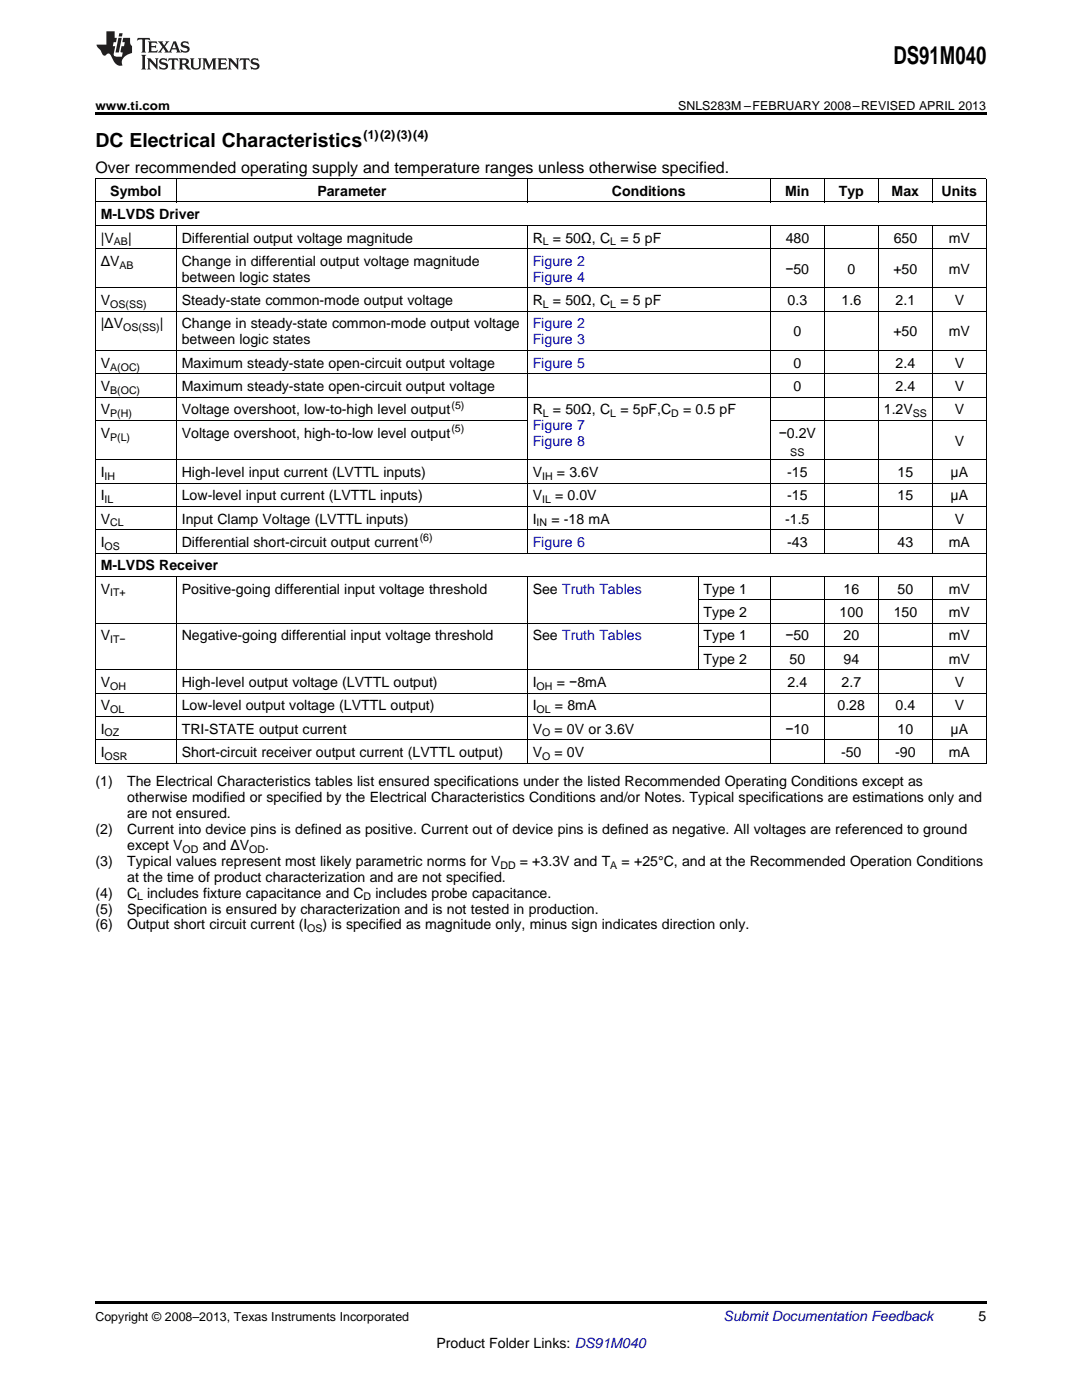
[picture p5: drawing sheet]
<svg xmlns="http://www.w3.org/2000/svg" width="216mm" height="279mm" viewBox="0 0 216 279" stroke-linecap="round" stroke-linejoin="round" font-family="sans-serif">
<defs><g id="words">
<text font-size="4.9" x="178.3" y="12.8">DS91M040</text>
<text font-size="3.9" x="19" y="29.3">DC Electrical Characteristics</text>
<text font-size="3.2" x="19" y="34.4">Over recommended operating supply and temperature ranges unless otherwise specified.</text>
<g font-size="2.8">
<text x="22" y="39.1">Symbol</text>
<text x="63.3" y="39.1">Parameter</text>
<text x="122.1" y="39.1">Conditions</text>
<text x="156.7" y="39.1">Min</text>
<text x="167.4" y="39.1">Typ</text>
<text x="177.9" y="39.1">Max</text>
<text x="187.9" y="39.1">Units</text>
<text x="20.1" y="43.7">M-LVDS Driver</text>
<text x="20.1" y="48.4">|V</text>
<text x="20.1" y="53.1">ΔV</text>
<text x="25.5" y="48.4">|</text>
<text x="36.3" y="48.4">Differential output voltage magnitude</text>
<text x="36.3" y="53.1">Change in differential output voltage magnitude</text>
<text x="106.3" y="48.4">R</text>
<text x="110.3" y="48.4">= 50Ω, C</text>
<text x="123.8" y="48.4">= 5 pF</text>
<text x="156.8" y="48.4">480</text>
<text x="178.3" y="48.4">650</text>
<text x="189.3" y="48.4">mV</text>
<text x="36.3" y="56.2">between logic states</text>
<text x="156.7" y="54.6">−50</text>
<text x="169.1" y="54.6">0</text>
<text x="178.3" y="54.6">+50</text>
<text x="189.3" y="54.6">mV</text>
<text x="20.1" y="60.9">V</text>
<text x="20.1" y="65.5">|ΔV</text>
<text x="31.9" y="65.5">|</text>
<text x="36.3" y="60.9">Steady-state common-mode output voltage</text>
<text x="36.3" y="65.5">Change in steady-state common-mode output voltage</text>
<text x="106.3" y="60.9">R</text>
<text x="110.3" y="60.9">= 50Ω, C</text>
<text x="123.8" y="60.9">= 5 pF</text>
<text x="157.2" y="60.9">0.3</text>
<text x="167.9" y="60.9">1.6</text>
<text x="178.7" y="60.9">2.1</text>
<text x="190.5" y="60.9">V</text>
<text x="36.3" y="68.7">between logic states</text>
<text x="158.3" y="67.1">0</text>
<text x="178.3" y="67.1">+50</text>
<text x="189.3" y="67.1">mV</text>
<text x="20.1" y="73.4">V</text>
<text x="36.3" y="73.4">Maximum steady-state open-circuit output voltage</text>
<text x="158.3" y="73.4">0</text>
<text x="178.7" y="73.4">2.4</text>
<text x="190.5" y="73.4">V</text>
<text x="20.1" y="78">V</text>
<text x="20.1" y="82.7">V</text>
<text x="36.3" y="78">Maximum steady-state open-circuit output voltage</text>
<text x="36.3" y="82.7">Voltage overshoot, low-to-high level output</text>
<text x="106.3" y="82.7">R</text>
<text x="110.3" y="82.7">= 50Ω, C</text>
<text x="123.8" y="82.7">= 5pF,C</text>
<text x="136.3" y="82.7">= 0.5 pF</text>
<text x="158.3" y="78">0</text>
<text x="176.4" y="82.7">1.2V</text>
<text x="178.7" y="78">2.4</text>
<text x="190.5" y="78">V</text>
<text x="190.5" y="82.7">V</text>
<text x="20.1" y="87.3">V</text>
<text x="36.3" y="87.3">Voltage overshoot, high-to-low level output</text>
<text x="155.4" y="87.3">−0.2V</text>
<text x="190.5" y="88.9">V</text>
<text x="20.1" y="95.2">I</text>
<text x="36.3" y="95.2">High-level input current (LVTTL inputs)</text>
<text x="106.3" y="95.2">V</text>
<text x="111.1" y="95.2">= 3.6V</text>
<text x="157.1" y="95.2">-15</text>
<text x="179.1" y="95.2">15</text>
<text x="189.7" y="95.2">μA</text>
<text x="20.1" y="99.8">I</text>
<text x="36.3" y="99.8">Low-level input current (LVTTL inputs)</text>
<text x="106.3" y="99.8">V</text>
<text x="110.8" y="99.8">= 0.0V</text>
<text x="157.1" y="99.8">-15</text>
<text x="179.1" y="99.8">15</text>
<text x="189.7" y="99.8">μA</text>
<text x="20.1" y="104.5">V</text>
<text x="36.3" y="104.5">Input Clamp Voltage (LVTTL inputs)</text>
<text x="106.3" y="104.5">I</text>
<text x="110" y="104.5">= -18 mA</text>
<text x="156.7" y="104.5">-1.5</text>
<text x="190.5" y="104.5">V</text>
<text x="20.1" y="109.1">I</text>
<text x="20.1" y="113.8">M-LVDS Receiver</text>
<text x="36.3" y="109.1">Differential short-circuit output current</text>
<text x="157.1" y="109.1">-43</text>
<text x="179.1" y="109.1">43</text>
<text x="189.3" y="109.1">mA</text>
<text x="20.1" y="118.5">V</text>
<text x="36.3" y="118.5">Positive-going differential input voltage threshold</text>
<text x="106.3" y="118.5">See Truth Tables</text>
<text x="140.4" y="118.5">Type 1</text>
<text x="168.3" y="118.5">16</text>
<text x="179.1" y="118.5">50</text>
<text x="189.3" y="118.5">mV</text>
<text x="140.4" y="123.1">Type 2</text>
<text x="167.5" y="123.1">100</text>
<text x="178.3" y="123.1">150</text>
<text x="189.3" y="123.1">mV</text>
<text x="20.1" y="127.8">V</text>
<text x="36.3" y="127.8">Negative-going differential input voltage threshold</text>
<text x="106.3" y="127.8">See Truth Tables</text>
<text x="140.4" y="127.8">Type 1</text>
<text x="156.7" y="127.8">−50</text>
<text x="168.3" y="127.8">20</text>
<text x="189.3" y="127.8">mV</text>
<text x="20.1" y="137.1">V</text>
<text x="36.3" y="137.1">High-level output voltage (LVTTL output)</text>
<text x="106.3" y="137.1">I</text>
<text x="111.1" y="137.1">= −8mA</text>
<text x="140.4" y="132.4">Type 2</text>
<text x="157.2" y="137.1">2.4</text>
<text x="157.6" y="132.4">50</text>
<text x="167.9" y="137.1">2.7</text>
<text x="168.3" y="132.4">94</text>
<text x="189.3" y="132.4">mV</text>
<text x="190.5" y="137.1">V</text>
<text x="20.1" y="141.7">V</text>
<text x="36.3" y="141.7">Low-level output voltage (LVTTL output)</text>
<text x="106.3" y="141.7">I</text>
<text x="110.7" y="141.7">= 8mA</text>
<text x="167.1" y="141.7">0.28</text>
<text x="178.7" y="141.7">0.4</text>
<text x="190.5" y="141.7">V</text>
<text x="20.1" y="146.4">I</text>
<text x="36.3" y="146.4">TRI-STATE output current</text>
<text x="106.3" y="146.4">V</text>
<text x="110.6" y="146.4">= 0V or 3.6V</text>
<text x="156.7" y="146.4">−10</text>
<text x="179.1" y="146.4">10</text>
<text x="189.7" y="146.4">μA</text>
<text x="20.1" y="151.1">I</text>
<text x="36.3" y="151.1">Short-circuit receiver output current (LVTTL output)</text>
<text x="106.3" y="151.1">V</text>
<text x="110.6" y="151.1">= 0V</text>
<text x="167.8" y="151.1">-50</text>
<text x="178.6" y="151.1">-90</text>
<text x="189.3" y="151.1">mA</text>
<text x="19" y="156.9">(1)</text>
<text x="25.4" y="156.9">The Electrical Characteristics tables list ensured specifications under the listed Recommended Operating Conditions except as</text>
<text x="25.4" y="160.1">otherwise modified or specified by the Electrical Characteristics Conditions and/or Notes. Typical specifications are estimations only and</text>
<text x="19" y="166.4">(2)</text>
<text x="25.4" y="166.4">Current into device pins is defined as positive. Current out of device pins is defined as negative. All voltages are referenced to ground</text>
<text x="25.4" y="163.3">are not ensured.</text>
<text x="19" y="172.8">(3)</text>
<text x="25.4" y="172.8">Typical values represent most likely parametric norms for V</text>
<text x="25.4" y="169.6">except V</text>
<text x="40.5" y="169.6">and ΔV</text>
<text x="52.9" y="169.6">.</text>
<text x="103.7" y="172.8">= +3.3V and T</text>
<text x="124" y="172.8">= +25°C, and at the Recommended Operation Conditions</text>
<text x="19" y="179.1">(4)</text>
<text x="25.4" y="179.1">C includes fixture capacitance and C</text>
<text x="25.4" y="176">at the time of product characterization and are not specified.</text>
<text x="74.9" y="179.1">includes probe capacitance.</text>
<text x="19" y="182.3">(5)</text>
<text x="19" y="185.5">(6)</text>
<text x="25.4" y="182.3">Specification is ensured by characterization and is not tested in production.</text>
<text x="25.4" y="185.5">Output short circuit current (I</text>
<text x="64.4" y="185.5">) is specified as magnitude only, minus sign indicates direction only.</text>
<text x="195.3" y="263.6">5</text>
<text x="87.1" y="269">Product Folder Links: DS91M040</text>
</g>
<g font-size="2.8" fill="#00f">
<text x="106.3" y="53.1">Figure 2</text>
<text x="106.3" y="56.2">Figure 4</text>
<text x="106.3" y="65.5">Figure 2</text>
<text x="106.3" y="68.7">Figure 3</text>
<text x="106.3" y="73.4">Figure 5</text>
<text x="106.3" y="85.9">Figure 7</text>
<text x="106.3" y="89">Figure 8</text>
<text x="106.3" y="109.1">Figure 6</text>
</g>
<text font-size="2.8" fill="#0000c8" x="144.4" y="263.6">Submit Documentation Feedback</text>
<g font-size="2.5">
<text x="19" y="21.9">www.ti.com</text>
<text x="135.3" y="21.9">SNLS283M –FEBRUARY 2008–REVISED APRIL 2013</text>
<text x="72.6" y="27.7">(1)(2)(3)(4)</text>
<text x="19" y="263.6">Copyright © 2008–2013, Texas Instruments Incorporated</text>
</g>
<g font-size="2.1">
<text x="22.7" y="49">AB</text>
<text x="23.8" y="53.6">AB</text>
<text x="108.3" y="49">L</text>
<text x="121.8" y="49">L</text>
<text x="22" y="61.5">OS(SS)</text>
<text x="108.3" y="61.5">L</text>
<text x="121.8" y="61.5">L</text>
<text x="24.6" y="66.1">OS(SS)</text>
<text x="22" y="73.9">A(OC)</text>
<text x="22" y="78.6">B(OC)</text>
<text x="22" y="83.3">P(H)</text>
<text x="90.1" y="81.6">(5)</text>
<text x="108.3" y="83.3">L</text>
<text x="121.8" y="83.3">L</text>
<text x="133.9" y="83.3">D</text>
<text x="182.1" y="83.3">SS</text>
<text x="22" y="87.9">P(L)</text>
<text x="90.1" y="86.2">(5)</text>
<text x="20.9" y="95.7">IH</text>
<text x="108.2" y="95.7">IH</text>
<text x="157.7" y="91.1">SS</text>
<text x="20.9" y="100.4">IL</text>
<text x="108.2" y="100.4">IL</text>
<text x="22" y="105.1">CL</text>
<text x="107.1" y="105.1">IN</text>
<text x="20.9" y="109.7">OS</text>
<text x="83.8" y="108">(6)</text>
<text x="22" y="119">IT+</text>
<text x="22" y="128.3">IT−</text>
<text x="22" y="137.7">OH</text>
<text x="107.1" y="137.7">OH</text>
<text x="22" y="142.3">OL</text>
<text x="107.1" y="142.3">OL</text>
<text x="20.9" y="147">OZ</text>
<text x="108.2" y="147">O</text>
<text x="20.9" y="151.6">OSR</text>
<text x="108.2" y="151.6">O</text>
<text x="36.4" y="170.2">OD</text>
<text x="49.7" y="170.2">OD</text>
<text x="99.8" y="173.4">DD</text>
<text x="121.8" y="173.4">A</text>
<text x="27.3" y="179.7">L</text>
<text x="72.6" y="179.7">D</text>
<text x="61.3" y="186.1">OS</text>
</g>
</g></defs>
<path d="M19 22.5h177.8v.5h-177.8zM19 259.7h177.8v.5h-177.8z" fill="#000"/>
<g fill="none" stroke="#000" stroke-width=".2">
<path d="M19 35.6h177.8M19.1 35.7v116.6M35.2 35.7v4.7M105.2 35.7v4.7M153.7 35.7v4.7M164.4 35.7v4.7M175.2 35.7v4.7M186 35.7v4.7M196.8 35.7v116.6M19 57.4h177.8M19 49.6h177.8M19 45h177.8"/>
<path d="M19 40.3h177.8M35.2 45v65.4M105.2 45v65.4M153.7 45v65.4M164.4 45v65.4M175.2 45v65.4M186 45v65.4M19 79.3h177.8M19 74.6h177.8M19 69.9h177.8M19 62.1h177.8M19 96.4h177.8"/>
<path d="M19 91.7h177.8M19 83.9h86.2M153.7 83.9h43.1M19 115h177.8M19 110.4h177.8M19 105.7h177.8M19 101.1h177.8M35.2 115.1v37.2M105.2 115.1v37.2M139.3 115.1v18.6M139.3 119.7h57.5M153.7 115.1v37.2"/>
<path d="M164.4 115.1v37.2M175.2 115.1v37.2M186 115.1v37.2M19 138.3h177.8M19 133.6h177.8M19 124.3h177.8M139.3 129h57.5M19 152.3h177.8M19 147.6h177.8M19 143h177.8"/>
</g>
<g fill="#231f20">
<path d="M27.5 7.6l-.1 .5 .4-.2h.6v.1v2.1l-.2 .4h1l-.3-.4v-2.1l.1-.1h.5l.5 .2-.2-.5zM29.5 8.3l.2 .3v1.5l-.2 .4h1.8l.2-.6a1.04 1.04 0 0 1-1.3 .2v-.7h.6l.3 .2v-.6l-.3 .2h-.6v-.6l.8-.1 .4 .3-.2-.5zM31.5 8.3l.9 1.1-.9 1.1h.8l-.2-.2 .5-.7 .4 .7-.2 .2h1.5l-.1-.2 .1-.4h.9l.1 .4-.2 .2h1l-.3-.3-.7-1.9h-.5l-.9 2-.8-1 .9-1h-.8l.1 .3-.3 .5-.4-.6 .2-.2zM34.7 8.6l.4 1h-.7zM36.3 8.4a.63 .63 0 0 0-.2 .7 .63 .63 0 0 0 .6 .4l.6 .2 .1 .2a.75 .75 0 0 1-.7 .4 .75 .75 0 0 1-.6-.5l.1 .7 .1-.1a1.11 1.11 0 0 0 1.5-.6 1.13 1.13 0 0 0-1.2-.8l-.1-.4a1.04 1.04 0 0 1 1.2 .2l-.2-.5-.1 .1-.5-.2zM28.2 10.9l.2 .4v2.2l-.2 .4h1l-.3-.4v-2.2l.3-.4zM29.3 11.6l.3 .4v1.5l-.3 .4h.8l-.2-.4v-1.3l1.5 1.7v-1.9l.2-.4h-.7l.2 .4v.9l-1.1-1.3zM32 11.8a.62 .62 0 0 0-.2 .7 .62 .62 0 0 0 .6 .4l.6 .1 .1 .3a.76 .76 0 0 1-.7 .3 .76 .76 0 0 1-.6-.4l.1 .7 .1-.1a1.11 1.11 0 0 0 1.5-.6 1.13 1.13 0 0 0-1.2-.8l-.1-.4a1.04 1.04 0 0 1 1.2 .2l-.2-.6-.1 .1-.5-.1zM33.7 11.6l-.2 .6a.61 .61 0 0 1 .8-.3v1.6l-.2 .4h.9l-.2-.4v-1.6a.63 .63 0 0 1 .8 .3l-.2-.6zM35.6 11.6l.3 .4v1.5l-.3 .4h1l-.2-.2v-.8l.5 .2a.76 .76 0 0 0 1.2 .7l-1-1a.58 .58 0 0 0 .6-.5 .58 .58 0 0 0-.5-.6zM36.4 11.9h.1a.45 .45 0 0 1 .5 .1 .45 .45 0 0 1 .1 .5l-.7 .2zM37.9 11.6l.2 .2a2.17 2.17 0 0 0 .3 1.9 .99 .99 0 0 0 1.6-.6v-1.1l.2-.4h-.7l.2 .2a1.92 1.92 0 0 1-.2 1.8 .6 .6 0 0 1-.9-.5v-1.1l.2-.4zM40.4 11.6l.2 .4v1.5l-.2 .4h.7l-.2-.4v-1.4l.8 1.8 .8-1.8v1.4l-.2 .4h.9l-.2-.4v-1.5l.2-.4h-.8l-.6 1.5-.6-1.5zM43.4 11.6l.2 .4v1.5l-.2 .4h1.8l.2-.6a1.04 1.04 0 0 1-1.3 .1v-.6h.5l.4 .2v-.6l-.4 .2h-.5v-.7h.8l.3 .3-.1-.6zM45.5 11.6l.2 .4v1.5l-.2 .4h.7l-.2-.4v-1.3l1.5 1.7v-1.9l.2-.4h-.7l.2 .4v.9l-1.1-1.3zM47.9 11.6l-.1 .6a.61 .61 0 0 1 .8-.3v1.6l-.3 .4h1l-.3-.4 .1-1.6a.63 .63 0 0 1 .7 .3l-.1-.6zM50.2 11.8a.62 .62 0 0 0-.2 .7 .62 .62 0 0 0 .6 .4l.6 .1 .2 .3a.76 .76 0 0 1-.8 .3 .76 .76 0 0 1-.6-.4l.1 .7 .2-.1a1.11 1.11 0 0 0 1.5-.6 1.13 1.13 0 0 0-1.3-.8l-.1-.4a1.04 1.04 0 0 1 1.2 .2l-.1-.6-.2 .1-.5-.1z"/>
<path d="M21.2 6.3v2.6h-1.9l.1 .4 .7 .9a.91 .91 0 0 0 1 .8 .56 .56 0 0 1 .5-.3 .56 .56 0 0 1 .5 .3l.4 .8a1.53 1.53 0 0 0 1.9 1.2 1.54 1.54 0 0 1 1-2.1l.9-.3v-1.4a1.52 1.52 0 0 1-.3-1.6h-1.4l-.2 .8h.5l-.2 .8h-.4l-.2 1v.2l.4 .1-.2 .8a1.93 1.93 0 0 1-1.6-.3l.3-1.8h-.5l.2-.8h.4l.2-.8h-.4v-1.3zM23.6 7.6l-.6 2.9h.7l.6-2.9zM23.8 6.6l-.1 .7h.6l.2-.7z"/>
</g>
<use href="#words"/>
</svg>
